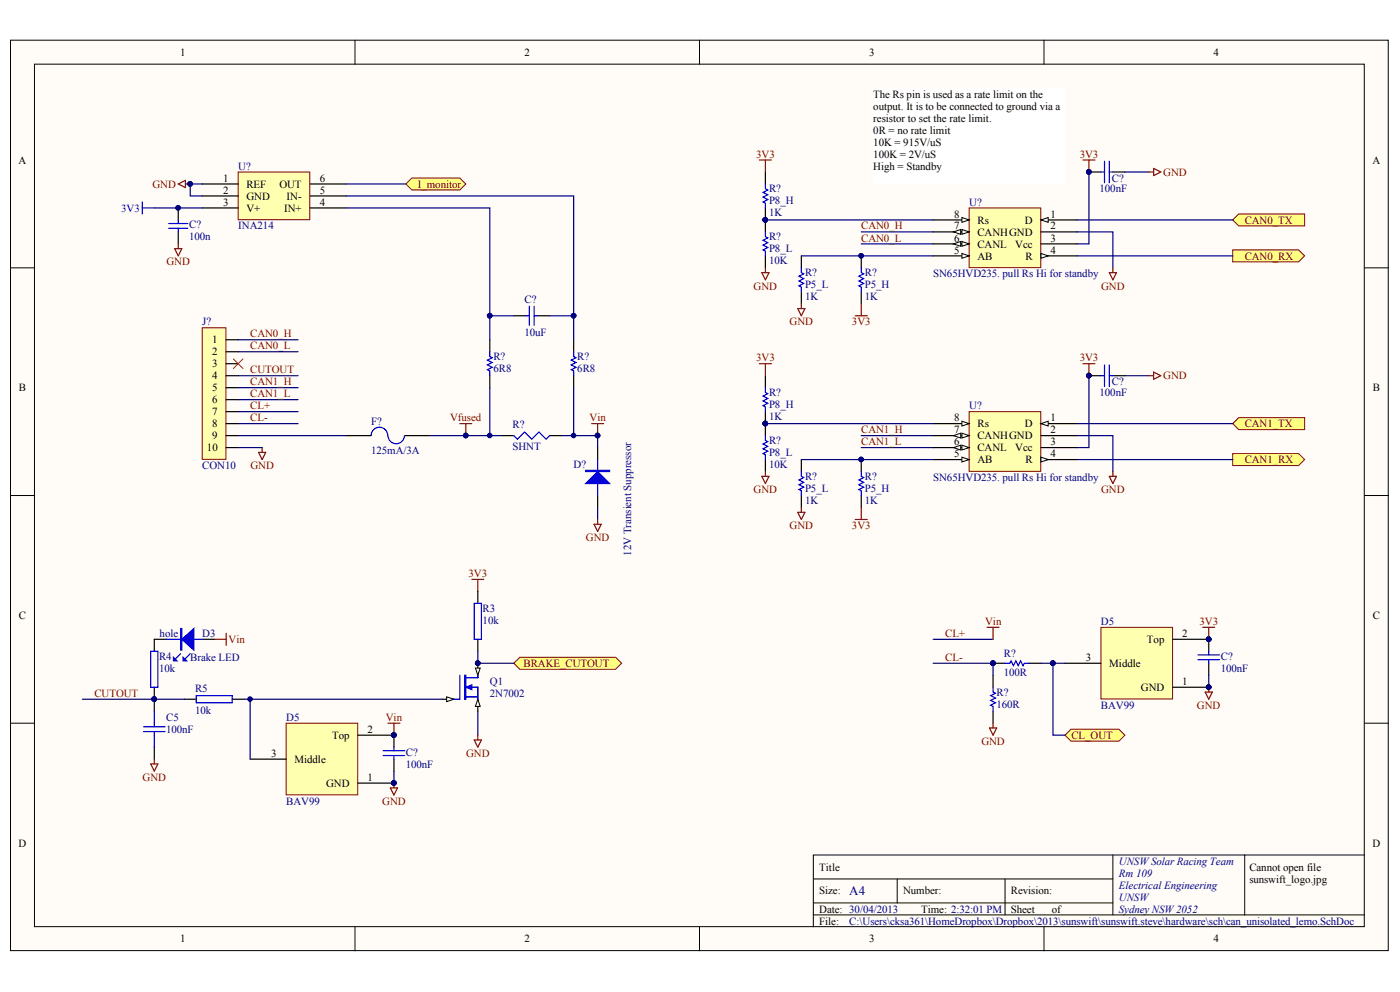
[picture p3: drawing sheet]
<svg xmlns="http://www.w3.org/2000/svg" width="288mm" height="204mm" viewBox="0 0 288 204" stroke-linecap="round" stroke-linejoin="round" font-family="sans-serif">
<defs><g id="words">
<text font-size="2.7" fill="#000080" x="174.6" y="184">A4</text>
<g font-size="2.2">
<text x="37" y="11.5">1</text>
<text x="107.9" y="11.5">2</text>
<text x="178.7" y="11.5">3</text>
<text x="249.5" y="11.5">4</text>
<text x="179.6" y="20.1">The Rs pin is used as a rate limit on the</text>
<text x="179.6" y="22.6">output. It is to be connected to ground via a</text>
<text x="179.6" y="25">resistor to set the rate limit.</text>
<text x="179.6" y="27.5">0R = no rate limit</text>
<text x="179.6" y="30">10K = 915V/uS</text>
<text x="3.8" y="33.6">A</text>
<text x="179.6" y="32.4">100K = 2V/uS</text>
<text x="179.6" y="34.9">High = Standby</text>
<text x="282.2" y="33.6">A</text>
<text x="45.9" y="37.3">1</text>
<text x="45.9" y="39.8">2</text>
<text x="50.7" y="38.6">REF</text>
<text x="50.7" y="41">GND</text>
<text x="57.4" y="38.6">OUT</text>
<text x="58.9" y="41">IN-</text>
<text x="65.7" y="37.3">6</text>
<text x="65.7" y="39.8">5</text>
<text x="45.9" y="42.3">3</text>
<text x="50.7" y="43.5">V+</text>
<text x="58.4" y="43.5">IN+</text>
<text x="65.7" y="42.3">4</text>
<text x="196.2" y="47.2">7</text>
<text x="196.2" y="44.7">8</text>
<text x="201" y="45.9">Rs</text>
<text x="210.7" y="45.9">D</text>
<text x="216" y="44.7">1</text>
<text x="216" y="47.2">2</text>
<text x="196.2" y="49.7">6</text>
<text x="196.2" y="52.1">5</text>
<text x="201" y="50.9">CANL</text>
<text x="201" y="48.4">CANHGND</text>
<text x="201" y="53.3">AB</text>
<text x="208.8" y="50.9">Vcc</text>
<text x="210.8" y="53.3">R</text>
<text x="216" y="49.7">3</text>
<text x="216" y="52.1">4</text>
<text x="43.7" y="70.6">1</text>
<text x="43.7" y="73">2</text>
<text x="43.7" y="75.5">3</text>
<text x="43.7" y="78">4</text>
<text x="3.9" y="80.4">B</text>
<text x="43.7" y="80.4">5</text>
<text x="43.7" y="82.9">6</text>
<text x="282.3" y="80.4">B</text>
<text x="43.7" y="85.4">7</text>
<text x="43.7" y="87.8">8</text>
<text x="196.2" y="89.1">7</text>
<text x="196.2" y="86.6">8</text>
<text x="201" y="87.8">Rs</text>
<text x="210.7" y="87.8">D</text>
<text x="216" y="86.6">1</text>
<text x="216" y="89.1">2</text>
<text x="42.6" y="92.7">10</text>
<text x="43.7" y="90.3">9</text>
<text x="196.2" y="91.5">6</text>
<text x="196.2" y="94">5</text>
<text x="201" y="92.7">CANL</text>
<text x="201" y="90.3">CANHGND</text>
<text x="201" y="95.2">AB</text>
<text x="208.8" y="92.7">Vcc</text>
<text x="210.8" y="95.2">R</text>
<text x="216" y="91.5">3</text>
<text x="216" y="94">4</text>
<text x="3.9" y="127.3">C</text>
<text x="243.1" y="130.9">2</text>
<text x="282.3" y="127.3">C</text>
<text x="223.3" y="135.9">3</text>
<text x="228.1" y="137.1">Middle</text>
<text x="235.8" y="132.2">Top</text>
<text x="234.6" y="142">GND</text>
<text x="243.1" y="140.8">1</text>
<text x="55.8" y="155.6">3</text>
<text x="68.3" y="151.9">Top</text>
<text x="75.6" y="150.6">2</text>
<text x="60.5" y="156.8">Middle</text>
<text x="67" y="161.7">GND</text>
<text x="75.6" y="160.5">1</text>
<text x="3.8" y="174">D</text>
<text x="168.4" y="179">Title</text>
<text x="256.9" y="179">Cannot open file</text>
<text x="282.2" y="174">D</text>
<text x="168.4" y="183.9">Size:</text>
<text x="185.7" y="183.9">Number:</text>
<text x="207.9" y="183.9">Revision:</text>
<text x="256.9" y="181.4">sunswift_logo.jpg</text>
<text x="168.4" y="187.6">Date: 30/04/2013</text>
<text x="168.4" y="190">File:</text>
<text x="189.4" y="187.6">Time: 2:32:01 PM</text>
<text x="207.9" y="187.6">Sheet</text>
<text x="216.2" y="187.6">of</text>
<text x="37" y="193.7">1</text>
<text x="107.9" y="193.7">2</text>
<text x="178.7" y="193.7">3</text>
<text x="249.5" y="193.7">4</text>
</g>
<g font-size="2.2" fill="#000080">
<text x="49" y="34.9">U?</text>
<text x="158.1" y="39.6">R?</text>
<text x="226.1" y="39.6">100nF</text>
<text x="228.6" y="37.3">C?</text>
<text x="38.9" y="47">C?</text>
<text x="49" y="47.2">INA214</text>
<text x="158.1" y="44.5">1K</text>
<text x="158.1" y="42">P8_H</text>
<text x="199.3" y="42.3">U?</text>
<text x="38.9" y="49.4">100n</text>
<text x="158.1" y="49.4">R?</text>
<text x="158.1" y="51.9">P8_L</text>
<text x="158.1" y="54.3">10K</text>
<text x="165.5" y="56.8">R?</text>
<text x="165.5" y="59.3">P5_L</text>
<text x="177.8" y="56.8">R?</text>
<text x="177.8" y="59.3">P5_H</text>
<text x="191.9" y="57">SN65HVD235. pull Rs Hi for standby</text>
<text x="107.9" y="62.2">C?</text>
<text x="165.5" y="61.7">1K</text>
<text x="177.8" y="61.7">1K</text>
<text x="41.6" y="66.9">J?</text>
<text x="107.9" y="69.1">10uF</text>
<text x="101.4" y="74">R?</text>
<text x="101.4" y="76.5">6R8</text>
<text x="118.7" y="74">R?</text>
<text x="118.7" y="76.5">6R8</text>
<text x="158.1" y="81.4">R?</text>
<text x="158.1" y="83.9">P8_H</text>
<text x="226.1" y="81.4">100nF</text>
<text x="228.6" y="79.2">C?</text>
<text x="76.3" y="87.3">F?</text>
<text x="105.4" y="88.1">R?</text>
<text x="158.1" y="86.4">1K</text>
<text x="199.3" y="84.1">U?</text>
<text x="76.3" y="93.3">125mA/3A</text>
<text x="105.4" y="92.5">SHNT</text>
<text x="158.1" y="91.3">R?</text>
<text x="158.1" y="93.7">P8_L</text>
<text x="41.6" y="96.4">CON10</text>
<text x="117.9" y="96.2">D?</text>
<text x="158.1" y="96.2">10K</text>
<text x="165.5" y="98.7">R?</text>
<text x="165.5" y="101.1">P5_L</text>
<text x="177.8" y="98.7">R?</text>
<text x="177.8" y="101.1">P5_H</text>
<text x="191.9" y="98.9">SN65HVD235. pull Rs Hi for standby</text>
<text x="165.5" y="103.6">1K</text>
<text x="177.8" y="103.6">1K</text>
<text x="129.8" y="114.2" transform="rotate(-90 129.8 114.2)">12V Transient Suppressor</text>
<text x="99.2" y="125.8">R3</text>
<text x="32.8" y="130.9">hole</text>
<text x="41.6" y="130.9">D3</text>
<text x="99.2" y="128.2">10k</text>
<text x="226.4" y="128.5">D5</text>
<text x="32.7" y="135.6">R4</text>
<text x="39.1" y="135.9">Brake LED</text>
<text x="206.4" y="135.1">R?</text>
<text x="251" y="135.6">C?</text>
<text x="32.7" y="138.1">10k</text>
<text x="40.1" y="142.3">R5</text>
<text x="100.7" y="140.8">Q1</text>
<text x="100.7" y="143.2">2N7002</text>
<text x="204.9" y="143">R?</text>
<text x="206.4" y="139">100R</text>
<text x="251" y="138.1">100nF</text>
<text x="34.2" y="148.2">C5</text>
<text x="40.1" y="146.7">10k</text>
<text x="58.8" y="148.2">D5</text>
<text x="204.9" y="145.5">160R</text>
<text x="226.4" y="145.7">BAV99</text>
<text x="34.2" y="150.6">100nF</text>
<text x="83.5" y="155.3">C?</text>
<text x="83.5" y="157.8">100nF</text>
<text x="58.8" y="165.4">BAV99</text>
<text x="230.1" y="177.7">UNSW Solar Racing Team</text>
<text x="230.1" y="180.2">Rm 109</text>
<text x="230.1" y="182.6">Electrical Engineering</text>
<text x="230.1" y="185.1">UNSW</text>
<text x="174.6" y="190">C:\Users\cksa361\HomeDropbox\Dropbox\2013\sunswift\sunswift.steve\hardware\sch\can_unisolated_lemo.SchDoc</text>
<text x="230.1" y="187.6">SydneyNSW 2052</text>
</g>
<g font-size="2.2" fill="#800000">
<text x="155.5" y="32.4">3V3</text>
<text x="222" y="32.4">3V3</text>
<text x="85.9" y="38.6">I_monitor</text>
<text x="177.1" y="47.2">CAN0_H</text>
<text x="255.9" y="45.9">CAN0_TX</text>
<text x="177.1" y="49.7">CAN0_L</text>
<text x="255.9" y="53.3">CAN0_RX</text>
<text x="51.4" y="69.4">CAN0_H</text>
<text x="51.4" y="71.8">CAN0_L</text>
<text x="175.2" y="66.9">3V3</text>
<text x="51.4" y="76.7">CUTOUT</text>
<text x="155.5" y="74.3">3V3</text>
<text x="222" y="74.3">3V3</text>
<text x="51.4" y="79.2">CAN1_H</text>
<text x="51.4" y="81.7">CAN1_L</text>
<text x="51.4" y="84.1">CL+</text>
<text x="51.4" y="86.6">CL-</text>
<text x="92.6" y="86.6">Vfused</text>
<text x="121.2" y="86.6">Vin</text>
<text x="177.1" y="89.1">CAN1_H</text>
<text x="255.9" y="87.8">CAN1_TX</text>
<text x="177.1" y="91.5">CAN1_L</text>
<text x="255.9" y="95.2">CAN1_RX</text>
<text x="175.2" y="108.8">3V3</text>
<text x="96.3" y="118.6">3V3</text>
<text x="194.3" y="130.9">CL+</text>
<text x="202.5" y="128.5">Vin</text>
<text x="246.6" y="128.5">3V3</text>
<text x="47" y="132.2">Vin</text>
<text x="107.7" y="137.1">BRAKE_CUTOUT</text>
<text x="194.3" y="135.9">CL-</text>
<text x="19.4" y="143.2">CUTOUT</text>
<text x="79.3" y="148.2">Vin</text>
<text x="220.3" y="151.9">CL_OUT</text>
</g>
<g font-size="2.2" fill="#7f0000">
<text x="31.3" y="38.6">GND</text>
<text x="239.2" y="36.1">GND</text>
<text x="34.2" y="54.6">GND</text>
<text x="155" y="59.5">GND</text>
<text x="226.4" y="59.5">GND</text>
<text x="162.4" y="66.9">GND</text>
<text x="239.2" y="78">GND</text>
<text x="51.5" y="96.4">GND</text>
<text x="155" y="101.4">GND</text>
<text x="226.4" y="101.4">GND</text>
<text x="120.5" y="111.2">GND</text>
<text x="162.4" y="108.8">GND</text>
<text x="246.1" y="145.7">GND</text>
<text x="95.9" y="155.6">GND</text>
<text x="201.8" y="153.1">GND</text>
<text x="29.3" y="160.5">GND</text>
<text x="78.6" y="165.4">GND</text>
</g>
<text font-size="2.2" fill="#00f" x="24.9" y="43.5">3V3</text>
</g></defs>
<g fill="#fffcf8" stroke="#000" stroke-width=".21">
<path d="M2.2 8.3h283.3v187.1h-283.3z"/>
<path d="M7.1 13.2h273.4v177.3h-273.4z"/>
</g>
<g fill="none" stroke="#000" stroke-width=".21">
<path d="M73 8.3v4.9M143.8 8.3v4.9M214.7 8.3v4.9M2.2 55.1h4.9M280.6 55.1h4.9M2.2 101.9h4.9M280.6 101.9h4.9M2.2 148.7h4.9M280.6 148.7h4.9M228.8 175.7v12.4M255.9 175.7h-88.7v14.8M280.6 175.7h-24.7v12.4"/>
<path d="M73 190.5v4.9M143.8 190.5v4.9M167.2 180.7h61.6M167.2 188.1h113.4M167.2 185.6h61.6M184.5 180.7v4.9M206.7 180.7v7.4M214.7 190.5v4.9"/>
</g>
<path d="M223.9 35.4h2.5M228.8 35.4h2.5M122.9 92v2.5M122.9 101.9v2.4" fill="none" stroke="#000" stroke-width=".25"/>
<circle cx="223.9" cy="35.3" r=".47" fill="#000080" stroke="#000080" stroke-width=".21"/>
<path d="M226.4 35.4h.7M227.1 33.1v4.5M228.1 35.4h.7M228.1 33.1v4.5M122.9 94.5v7.4" fill="none" stroke="#00f" stroke-width=".25"/>
<path d="M223.9 35.4v14.7h-2.5M231.3 35.4h4.9M221.4 47.7h7.4v7.4M122.9 104.3v2.5" fill="none" stroke="#000080" stroke-width=".25"/>
<g fill="#00f" stroke="#00f" stroke-width=".25">
<path d="M120.4 99.4l2.5-2.5 2.4 2.5z"/>
<path d="M120.4 96.7h4.9v.2h-4.9z" fill-rule="evenodd"/>
</g>
<g fill="#ffff80" stroke="#800000" stroke-width=".21">
<path d="M253.5 45.2l1.2-1.2h13.6v2.4h-13.6z" fill-rule="evenodd"/>
<path d="M253.5 51.4h13.5l1.3 1.2-1.3 1.2h-13.5z" fill-rule="evenodd"/>
</g>
<path d="M177.1 47.7h14.8M177.1 50.1h14.8M221.4 45.2h32.1M221.4 52.6h32.1" fill="none" stroke="#000080" stroke-width=".25"/>
<path d="M236.2 35.4h1M237.2 34.6l1.5 .8-1.5 .7zM228.1 56h1.5l-.8 1.5zM228.8 55.1v.9M122.1 107.8h1.5l-.7 1.4zM122.9 106.8v1" fill="none" stroke="#7f0000" stroke-width=".25"/>
<path d="M121.7 87.1h2.4M122.9 87.1v2.4" fill="none" stroke="#800000" stroke-width=".25"/>
<circle cx="122.9" cy="89.5" r=".47" fill="#000080" stroke="#000080" stroke-width=".21"/>
<path d="M199.3 42.7h14.7v12.3h-14.7z" fill="#ffffb0" stroke="#800000" stroke-width=".21"/>
<path d="M214 45.2h7.4" fill="none" stroke="#000" stroke-width=".25"/>
<path d="M214 45.2l1.5-.5v1z" fill="#fffcf8" stroke="#000" stroke-width=".21"/>
<path d="M214 47.7h7.4M214 50.1h7.4M214 52.6h7.4" fill="none" stroke="#000" stroke-width=".25"/>
<path d="M214 52.1l1.5 .5-1.5 .5z" fill="#fffcf8" stroke="#000" stroke-width=".21"/>
<path d="M191.9 50.1h7.4" fill="none" stroke="#000" stroke-width=".25"/>
<g fill="#fffcf8" stroke="#000" stroke-width=".21">
<path d="M197.8 49.6l1.5 .5-1.5 .5z"/>
<path d="M196.1 50.1l1.4-.5v1z"/>
</g>
<path d="M191.9 47.7h7.4" fill="none" stroke="#000" stroke-width=".25"/>
<g fill="#fffcf8" stroke="#000" stroke-width=".21">
<path d="M197.8 47.2l1.5 .5-1.5 .5z"/>
<path d="M196.1 47.7l1.4-.5v1z"/>
</g>
<path d="M191.9 52.6h7.4" fill="none" stroke="#000" stroke-width=".25"/>
<path d="M197.8 52.1l1.5 .5-1.5 .5z" fill="#fffcf8" stroke="#000" stroke-width=".21"/>
<path d="M191.9 45.2h7.4" fill="none" stroke="#000" stroke-width=".25"/>
<path d="M197.8 44.7l1.5 .5-1.5 .5z" fill="#fffcf8" stroke="#000" stroke-width=".21"/>
<path d="M157.4 35.4v2.4M157.4 42.7v5M157.4 52.6v2.5M164.8 52.6v2.5M164.8 60v2.4M177.1 52.6v2.5M177.1 60v2.4M103.2 89.5h2.4M113 89.5h2.5" fill="none" stroke="#000" stroke-width=".25"/>
<g fill="#000080" stroke="#000080" stroke-width=".21">
<circle cx="157.4" cy="45.2" r=".47"/>
<circle cx="177.1" cy="52.6" r=".47"/>
</g>
<path d="M157.4 37.8v1l.5 .2-1 .5 1 .5-1 .5 1 .5-1 .5 .5 .3v.9M157.4 47.7v1l.5 .2-1 .5 1 .5-1 .5 1 .5-1 .5 .5 .2v1M164.8 55.1v.9l.5 .3-1 .5 1 .5-1 .5 1 .5-1 .5 .5 .2v1M177.1 55.1v.9l.5 .3-1 .5 1 .5-1 .5 1 .5-1 .5 .5 .2v1M105.6 89.5l.8 .8 1.5-1.5 1.4 1.5 1.5-1.5 1.5 1.5 .7-.8" fill="none" stroke="#00f" stroke-width=".25"/>
<path d="M156.6 56h1.5l-.7 1.5zM157.4 55.1v.9M164 63.4h1.5l-.7 1.5zM164.8 62.4v1" fill="none" stroke="#7f0000" stroke-width=".25"/>
<path d="M157.4 45.2h34.5" fill="none" stroke="#000080" stroke-width=".25"/>
<path d="M49 35.4h14.7v9.8h-14.7z" fill="#ffffb0" stroke="#800000" stroke-width=".21"/>
<g fill="none" stroke="#000" stroke-width=".25">
<path d="M41.6 37.8h7.4M63.8 37.8h7.3M36.7 42.7v2.5M36.7 47.7v2.4M41.6 40.3h7.4M41.6 42.7h7.4M63.8 40.3h7.3M63.8 42.7h7.3M100.7 69.8v2.5M100.7 77.2v2.5M105.6 64.9h2.5M110.6 64.9h2.4"/>
<path d="M118 69.8v2.5M118 77.2v2.5"/>
</g>
<path d="M71.1 37.8h12.4M31.7 42.7h9.9M71.1 42.7h29.6v22.2M71.1 40.3h46.9v24.6M100.7 79.7v9.8M118 79.7v9.8M95.8 89.5h7.4" fill="none" stroke="#000080" stroke-width=".25"/>
<path d="M29.3 41.5v2.5M29.3 42.7h2.4M34.7 45.9h3.9M34.7 46.9h3.9M36.7 45.2v.7M36.7 46.9v.8M100.7 72.3v1l.5 .2-1 .5 1 .5-1 .5 1 .5-1 .5 .5 .2v1M108.1 64.9h.7M108.8 62.9v4M109.8 62.9v4M109.8 64.9h.8M118 72.3v1l.5 .2-1 .5 1 .5-1 .5 1 .5-1 .5 .5 .2v1" fill="none" stroke="#00f" stroke-width=".25"/>
<g fill="#000080" stroke="#000080" stroke-width=".21">
<circle cx="36.6" cy="42.7" r=".47"/>
<circle cx="39.1" cy="37.8" r=".47"/>
<circle cx="95.8" cy="89.5" r=".47"/>
<circle cx="117.9" cy="89.5" r=".47"/>
<circle cx="100.7" cy="89.5" r=".47"/>
<circle cx="100.7" cy="64.9" r=".47"/>
<circle cx="117.9" cy="64.9" r=".47"/>
</g>
<path d="M36.7 37.8l1.4-.7v1.5zM38.1 37.8h1M35.9 51.1h1.5l-.7 1.5zM36.7 50.1v1" fill="none" stroke="#7f0000" stroke-width=".25"/>
<path d="M83.5 37.8l1.2-1.2h9.9l1.2 1.2-1.2 1.2h-9.9z" fill-rule="evenodd" fill="#ffff80" stroke="#800000" stroke-width=".21"/>
<path d="M94.6 87.1h2.4M95.8 87.1v2.4" fill="none" stroke="#800000" stroke-width=".25"/>
<g fill="#000080" stroke="#000080" stroke-width=".21">
<circle cx="95.8" cy="89.5" r=".47"/>
<circle cx="122.9" cy="89.5" r=".47"/>
</g>
<path d="M164.8 52.6h27.1M115.5 89.5h7.4v2.5" fill="none" stroke="#000080" stroke-width=".25"/>
<path d="M179.6 18.1h39.3v19.7h-39.3z" fill="#fff" stroke="#fff" stroke-width=".21"/>
<path d="M41.6 67.4h4.9v27h-4.9z" fill="#ffffb0" stroke="#800000" stroke-width=".21"/>
<g fill="none" stroke="#000" stroke-width=".25">
<path d="M46.5 69.8h2.5M46.5 72.3h2.5M46.5 74.8h2.5M46.5 77.2h2.5M46.5 79.7h2.5M223.9 77.2h2.5M228.8 77.2h2.5M46.5 82.2h2.5M46.5 84.6h2.5M46.5 87.1h2.5M46.5 89.5h2.5M46.5 92h2.5"/>
<path d="M71.1 89.5h5.2M83.2 89.5h5.2"/>
</g>
<path d="M53.2 93h1.4l-.7 1.5zM53.9 92v1" fill="none" stroke="#7f0000" stroke-width=".25"/>
<path d="M41.6 37.8h-2.5v2.5h2.5M105.6 64.9h-4.9v4.9M113 64.9h5v4.9M223.9 77.2v14.8h-2.5M231.3 77.2h4.9M49 92h4.9M49 89.5h22.1M88.4 89.5h7.4M221.4 89.5h7.4v7.4" fill="none" stroke="#000080" stroke-width=".25"/>
<g fill="#000080" stroke="#000080" stroke-width=".21">
<circle cx="39.1" cy="37.8" r=".47"/>
<circle cx="100.7" cy="64.9" r=".47"/>
<circle cx="117.9" cy="64.9" r=".47"/>
<circle cx="95.8" cy="89.5" r=".47"/>
<circle cx="223.9" cy="77.2" r=".47"/>
</g>
<path d="M226.4 77.2h.7M227.1 75v4.4M228.1 77.2h.7M228.1 75v4.4M76.3 89.5a1.7 1.7 0 0 1 1.7-1.7 1.7 1.7 0 0 1 1.7 1.7M79.8 89.5a1.7 1.7 0 0 0 1.6 1.7 1.7 1.7 0 0 0 1.8-1.6" fill="none" stroke="#00f" stroke-width=".25"/>
<g fill="#ffff80" stroke="#800000" stroke-width=".21">
<path d="M253.5 87.1l1.2-1.3h13.6v2.5h-13.6z" fill-rule="evenodd"/>
<path d="M253.5 93.2h13.5l1.3 1.3-1.3 1.2h-13.5z" fill-rule="evenodd"/>
</g>
<path d="M177.1 89.5h14.8M177.1 92h14.8M221.4 87.1h32.1M221.4 94.5h32.1" fill="none" stroke="#000080" stroke-width=".25"/>
<path d="M236.2 77.2h1M237.2 76.5l1.5 .7-1.5 .8zM228.1 97.9h1.5l-.8 1.5zM228.8 96.9v1" fill="none" stroke="#7f0000" stroke-width=".25"/>
<path d="M199.3 84.6h14.7v12.3h-14.7z" fill="#ffffb0" stroke="#800000" stroke-width=".21"/>
<path d="M214 87.1h7.4" fill="none" stroke="#000" stroke-width=".25"/>
<path d="M214 87.1l1.5-.5v1z" fill="#fffcf8" stroke="#000" stroke-width=".21"/>
<path d="M214 89.5h7.4M214 92h7.4M214 94.5h7.4" fill="none" stroke="#000" stroke-width=".25"/>
<path d="M214 94l1.5 .5-1.5 .5z" fill="#fffcf8" stroke="#000" stroke-width=".21"/>
<path d="M191.9 92h7.4" fill="none" stroke="#000" stroke-width=".25"/>
<g fill="#fffcf8" stroke="#000" stroke-width=".21">
<path d="M197.8 91.5l1.5 .5-1.5 .5z"/>
<path d="M196.1 92l1.4-.5v1z"/>
</g>
<path d="M191.9 89.5h7.4" fill="none" stroke="#000" stroke-width=".25"/>
<g fill="#fffcf8" stroke="#000" stroke-width=".21">
<path d="M197.8 89l1.5 .5-1.5 .5z"/>
<path d="M196.1 89.5l1.4-.5v1z"/>
</g>
<path d="M191.9 94.5h7.4" fill="none" stroke="#000" stroke-width=".25"/>
<path d="M197.8 94l1.5 .5-1.5 .5z" fill="#fffcf8" stroke="#000" stroke-width=".21"/>
<path d="M191.9 87.1h7.4" fill="none" stroke="#000" stroke-width=".25"/>
<path d="M197.8 86.6l1.5 .5-1.5 .5z" fill="#fffcf8" stroke="#000" stroke-width=".21"/>
<path d="M157.4 77.2v2.5M157.4 84.6v4.9M157.4 94.5v2.4M164.8 94.5v2.4M177.1 94.5v2.4M164.8 101.9v2.4M177.1 101.9v2.4M81 151.1v2.5M81 156v2.5" fill="none" stroke="#000" stroke-width=".25"/>
<g fill="#000080" stroke="#000080" stroke-width=".21">
<circle cx="157.4" cy="87.1" r=".47"/>
<circle cx="177.1" cy="94.4" r=".47"/>
<circle cx="81" cy="151.1" r=".47"/>
</g>
<path d="M157.4 79.7v1l.5 .2-1 .5 1 .5-1 .5 1 .5-1 .5 .5 .2v1M157.4 89.5v1l.5 .3-1 .5 1 .5-1 .4 1 .5-1 .5 .5 .3v1M164.8 96.9v1l.5 .3-1 .5 1 .4-1 .5 1 .5-1 .5 .5 .3v1M177.1 96.9v1l.5 .3-1 .5 1 .4-1 .5 1 .5-1 .5 .5 .3v1M78.8 155.3h4.4M78.8 154.3h4.4M81 153.6v.7M81 155.3v.7" fill="none" stroke="#00f" stroke-width=".25"/>
<path d="M156.6 97.9h1.5l-.7 1.5zM157.4 96.9v1M164 105.3h1.5l-.7 1.5zM164.8 104.3v1" fill="none" stroke="#7f0000" stroke-width=".25"/>
<path d="M49 69.8h12.3M49 72.3h12.3M49 79.7h12.3M49 77.2h12.3M49 87.1h12.3M49 82.2h12.3M49 84.6h12.3M157.4 87.1h34.5M164.8 94.5h27.1" fill="none" stroke="#000080" stroke-width=".25"/>
<path d="M58.8 148.7h14.8v14.7h-14.8z" fill="#ffffb0" stroke="#800000" stroke-width=".21"/>
<path d="M204.2 138.8v2.5M204.2 136.3h2.5M211.6 136.3h2.4M248.5 131.4v2.5M248.5 136.3v2.5M51.4 156h7.4M73.6 151.1h7.4M204.2 146.2v2.5M73.6 161h7.4" fill="none" stroke="#000" stroke-width=".25"/>
<g fill="#000080" stroke="#000080" stroke-width=".21">
<circle cx="81" cy="160.9" r=".47"/>
<circle cx="81" cy="151.1" r=".47"/>
<circle cx="204.2" cy="136.3" r=".47"/>
<circle cx="248.5" cy="131.4" r=".47"/>
</g>
<path d="M203.5 149.6h1.4l-.7 1.5zM204.2 148.7v.9M80.3 162h1.4l-.7 1.4zM81 161v1" fill="none" stroke="#7f0000" stroke-width=".25"/>
<path d="M191.9 131.4h12.3M81 158.5v2.5" fill="none" stroke="#000080" stroke-width=".25"/>
<path d="M203 128.9h2.4M204.2 128.9v2.5M79.8 148.7h2.4M81 148.7v2.4" fill="none" stroke="#800000" stroke-width=".25"/>
<path d="M206.7 136.3h.9l.3-.5 .5 1 .5-1 .5 1 .5-1 .5 1 .2-.5h1M246.3 135.6h4.5M246.3 134.6h4.5M248.5 133.9v.7M248.5 135.6v.7M204.2 141.3v.9l.5 .3-1 .5 1 .5-1 .5 1 .5-1 .5 .5 .2v1" fill="none" stroke="#00f" stroke-width=".25"/>
<path d="M226.4 128.9h14.7v14.8h-14.7z" fill="#ffffb0" stroke="#800000" stroke-width=".21"/>
<path d="M219 136.3h7.4M241.2 131.4h7.3M241.2 141.3h7.3" fill="none" stroke="#000" stroke-width=".25"/>
<g fill="#000080" stroke="#000080" stroke-width=".21">
<circle cx="248.5" cy="141.2" r=".47"/>
<circle cx="248.5" cy="131.4" r=".47"/>
</g>
<path d="M247.8 142.2h1.5l-.8 1.5zM248.5 141.3v.9" fill="none" stroke="#7f0000" stroke-width=".25"/>
<path d="M248.5 138.8v2.5" fill="none" stroke="#000080" stroke-width=".25"/>
<path d="M247.3 128.9h2.5M248.5 128.9v2.5" fill="none" stroke="#800000" stroke-width=".25"/>
<path d="M219 151.1l1.2-1.2h9.9l1.2 1.2-1.2 1.2h-9.9z" fill-rule="evenodd" fill="#ffff80" stroke="#800000" stroke-width=".21"/>
<path d="M191.9 136.3h12.3v2.5M214 136.3h5M216.5 136.3v14.8h2.5" fill="none" stroke="#000080" stroke-width=".25"/>
<g fill="#000080" stroke="#000080" stroke-width=".21">
<circle cx="204.2" cy="136.3" r=".47"/>
<circle cx="216.5" cy="136.3" r=".47"/>
<circle cx="31.7" cy="143.7" r=".47"/>
</g>
<path d="M44 131.4h2.5M46.5 130.2v2.4" fill="none" stroke="#800000" stroke-width=".25"/>
<path d="M34.2 131.4h-2.5v2.5M41.6 131.4h2.4M31.7 141.3v4.9M31.7 153.6v2.4M37.9 143.7h2.4M47.7 143.7h2.5" fill="none" stroke="#000" stroke-width=".25"/>
<path d="M31 133.9h1.5v7.4h-1.5zM34.2 131.4h7.4M37.1 134.4l-.9 1M39.1 134.4l-1 1M29.5 150.4h4.4M29.5 149.4h4.4M31.7 146.2v3.2M31.7 150.4v3.2M40.3 143h7.4v1.5h-7.4z" fill="none" stroke="#00f" stroke-width=".25"/>
<g fill="#00f" stroke="#00f" stroke-width=".25">
<path d="M37.4 131.4l2.5-2.2v4.4z"/>
<path d="M35.7 135.1l.7 .7h-.7z"/>
<path d="M37.6 135.1l.8 .7h-.8z"/>
<path d="M37.1 129.2h.3v4.4h-.3z" fill-rule="evenodd"/>
</g>
<path d="M105.6 136.3l1.3-1.2h19.7l1.2 1.2-1.2 1.3h-19.7z" fill-rule="evenodd" fill="#ffff80" stroke="#800000" stroke-width=".21"/>
<path d="M97 119.1h2.5M98.2 119.1v2.5" fill="none" stroke="#800000" stroke-width=".25"/>
<path d="M98.2 146.2v4.9" fill="none" stroke="#000080" stroke-width=".25"/>
<path d="M98.2 121.6v2.4M98.2 131.4v2.5M90.9 143.7h2.4" fill="none" stroke="#000" stroke-width=".25"/>
<path d="M97.5 124h1.5v7.4h-1.5z" fill="none" stroke="#00f" stroke-width=".25"/>
<path d="M91.8 143.2l1.5 .5-1.5 .5z" fill="#fffcf8" stroke="#000" stroke-width=".21"/>
<path d="M98.2 136.3v2.5" fill="none" stroke="#000" stroke-width=".25"/>
<path d="M97.8 137.3h.9l-.5 1.5z" fill="#fffcf8" stroke="#000" stroke-width=".21"/>
<circle cx="98.2" cy="136.3" r=".47" fill="#000080" stroke="#000080" stroke-width=".21"/>
<path d="M98.2 143.7v2.5" fill="none" stroke="#000" stroke-width=".25"/>
<path d="M98.2 143.7l.5 1.5h-.9z" fill="#fffcf8" stroke="#000" stroke-width=".21"/>
<path d="M94.6 138.8v4.9h-1.3M98.2 138.8v.5h-2.4M95.8 143.2h2.4M96.8 141.3h1.4v2.4" fill="none" stroke="#00f" stroke-width=".25"/>
<g fill="#00f" stroke="#00f" stroke-width=".25">
<path d="M95.8 141.3l1.2-.5v1z"/>
<path d="M95.5 138.8h.3v4.9h-.3z" fill-rule="evenodd"/>
</g>
<g fill="#000080" stroke="#000080" stroke-width=".21">
<circle cx="98.2" cy="136.3" r=".47"/>
<circle cx="51.4" cy="143.7" r=".47"/>
<circle cx="223.9" cy="77.2" r=".47"/>
<circle cx="223.9" cy="35.3" r=".47"/>
</g>
<path d="M98.2 133.9v2.4h7.4M16.9 143.7h21M50.2 143.7h40.7M51.4 143.7v12.3" fill="none" stroke="#000080" stroke-width=".25"/>
<path d="M48 73.8l2 1.9M50 73.8l-2 1.9" fill="none" stroke="#f00" stroke-width=".21"/>
<path d="M31 157h1.5l-.8 1.5zM31.7 156v1M97.5 152.1h1.5l-.8 1.5zM98.2 151.1v1" fill="none" stroke="#7f0000" stroke-width=".25"/>
<path d="M156.1 32.9h2.5M157.4 32.9v2.5M222.7 32.9h2.4M223.9 32.9v2.5M156.1 74.8h2.5M157.4 74.8v2.4M175.9 64.9h2.4M177.1 62.4v2.5M222.7 74.8h2.4M223.9 74.8v2.4M175.9 106.8h2.4M177.1 104.3v2.5" fill="none" stroke="#800000" stroke-width=".25"/>
<use href="#words"/>
</svg>
